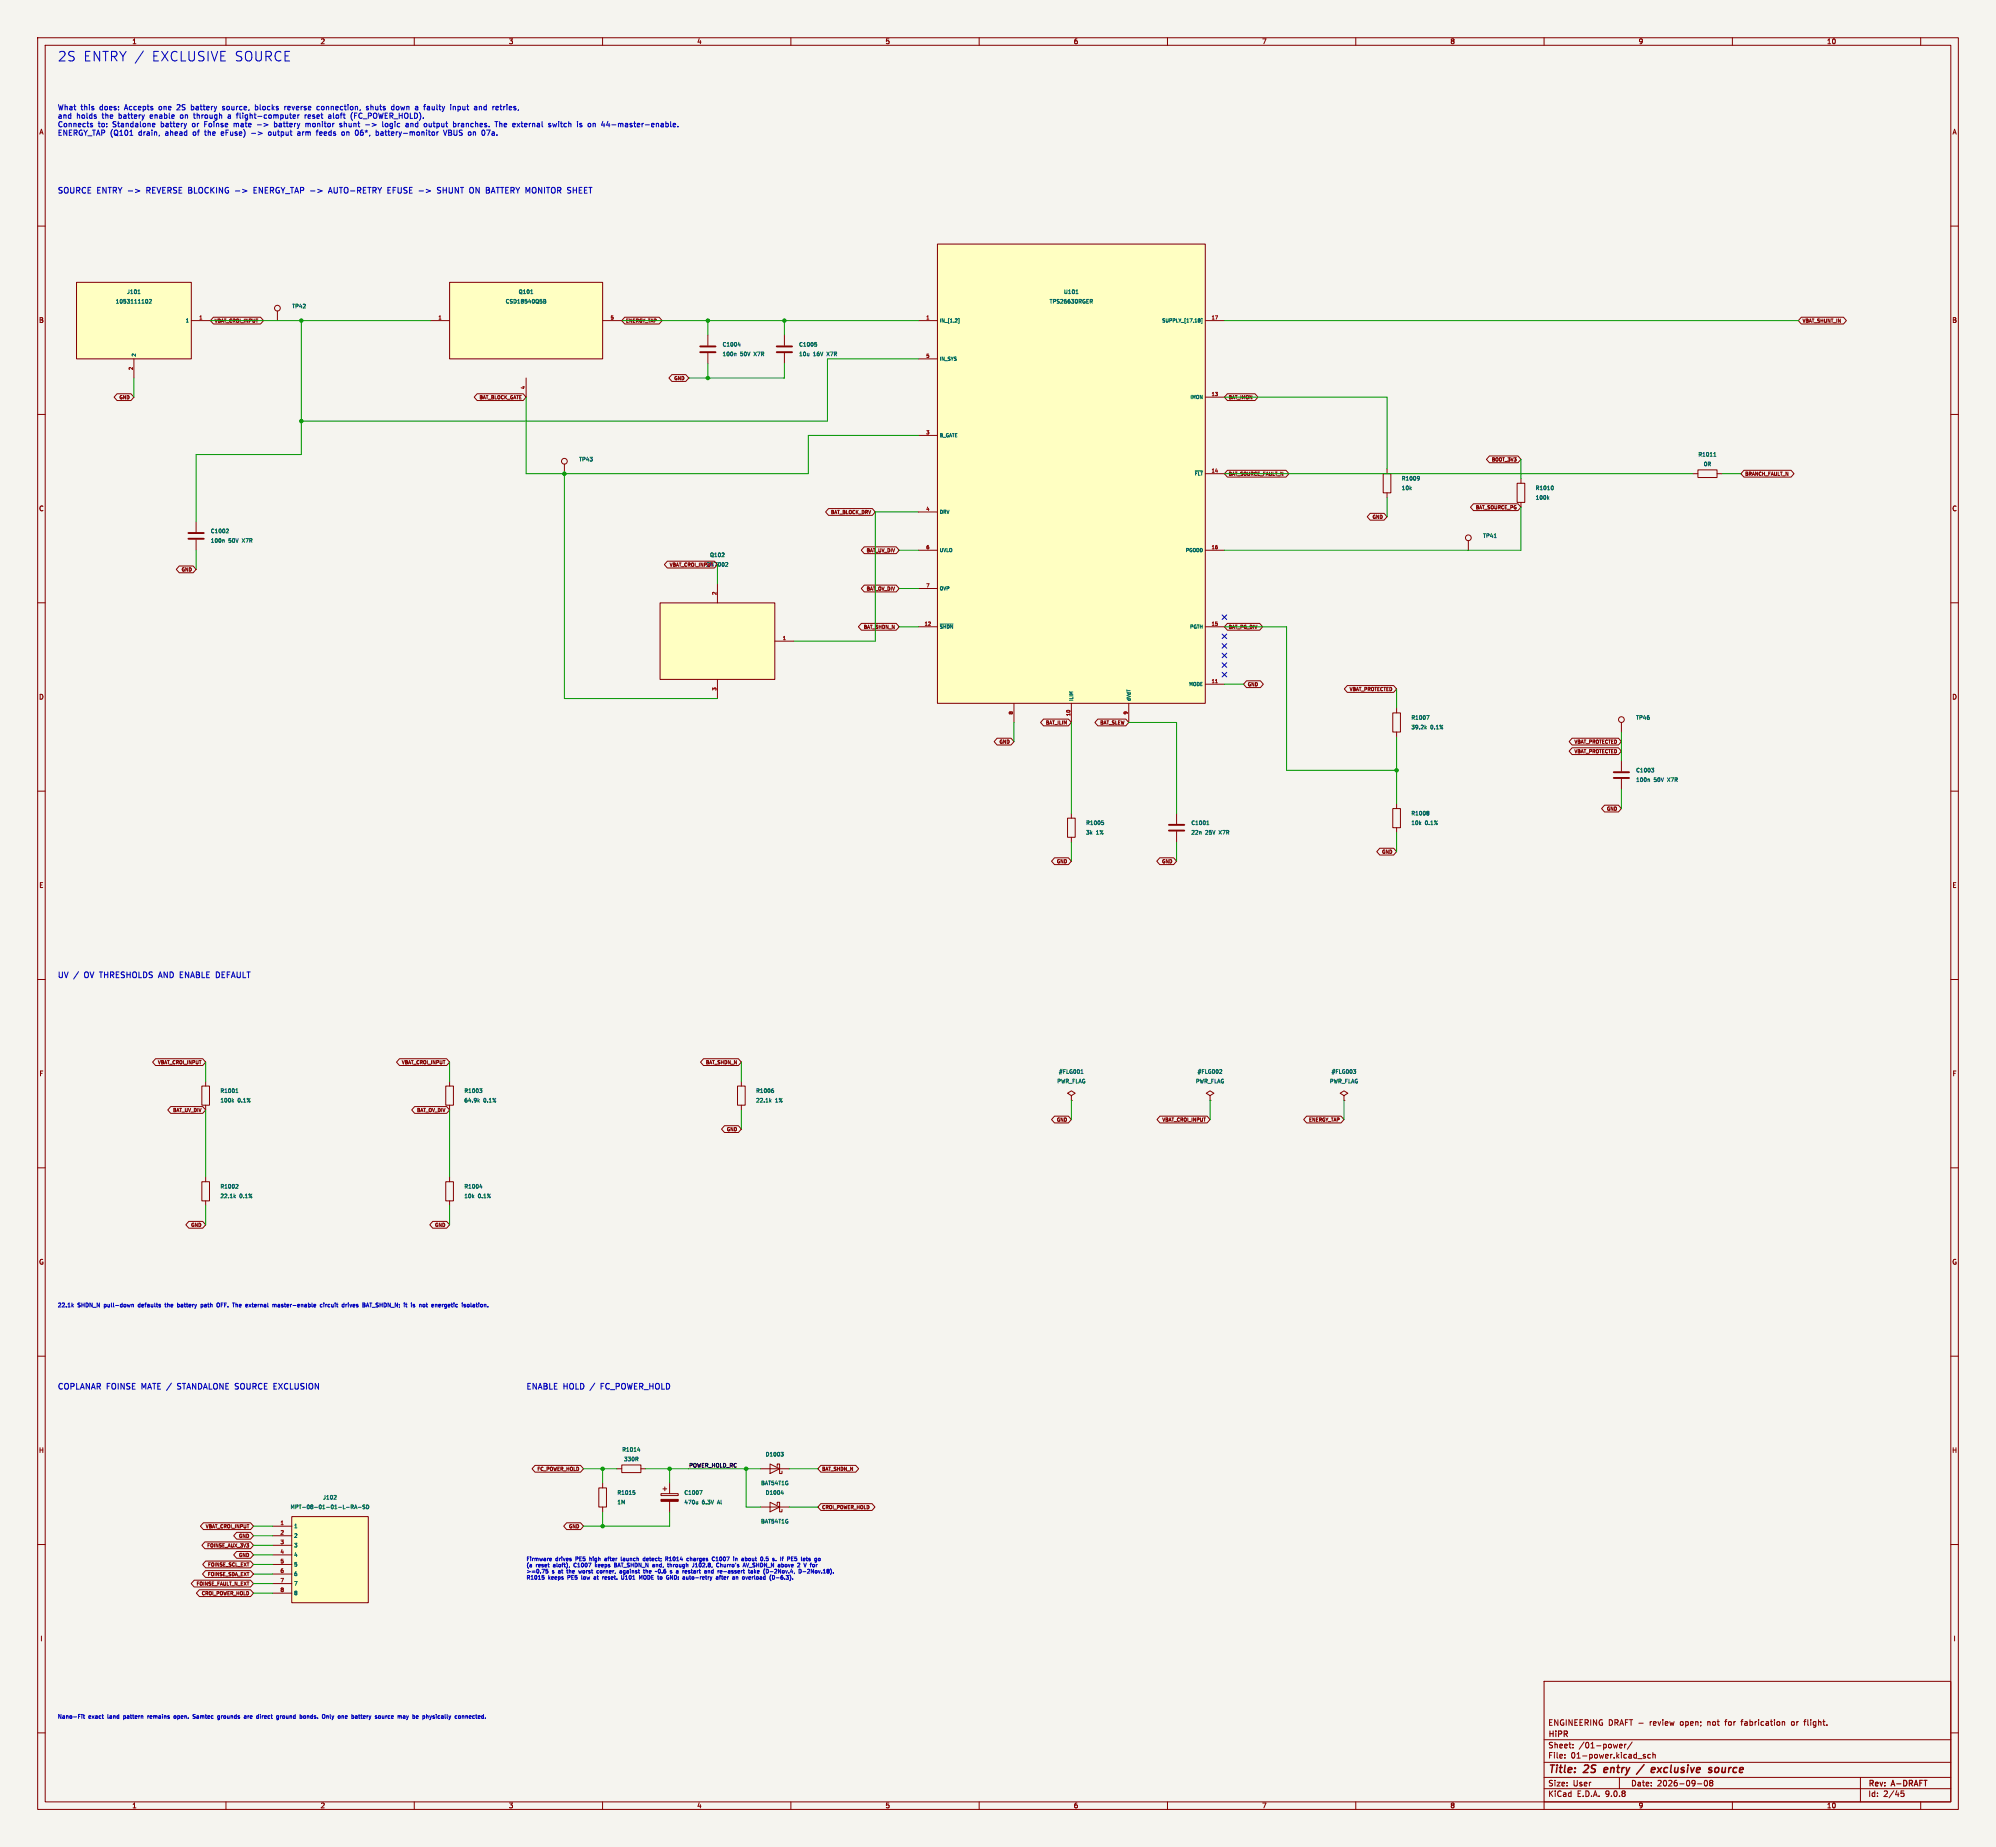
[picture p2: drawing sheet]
<svg xmlns="http://www.w3.org/2000/svg" width="530mm" height="490mm" viewBox="0 0 530 490" stroke-linecap="round" stroke-linejoin="round" font-family="sans-serif">
<defs><g id="words">
<g font-size="3.5" fill="#0000c2">
<text x="15.2" y="16.5">2S ENTRY /</text>
<text x="40" y="16.5">EXCLUSIVE SOURCE</text>
</g>
<g font-size="2.8" fill="#840000">
<text x="411" y="471.2">Title:</text>
<text x="420.7" y="471.2">2S</text>
<text x="426.8" y="471.2">entry</text>
<text x="436.5" y="471.2">/</text>
<text x="441" y="471.2">exclusive</text>
<text x="457" y="471.2">source</text>
</g>
<g font-size="2.1" fill="#0000c2">
<text x="15.2" y="51.6">SOURCE ENTRY -&gt;</text>
<text x="39" y="51.6">REVERSE BLOCKING</text>
<text x="67.9" y="51.6">ENERGY_TAP -&gt;</text>
<text x="88.2" y="51.6">AUTO-RETRY</text>
<text x="103.9" y="51.6">EFUSE -&gt;</text>
<text x="117.4" y="51.6">SHUNT ON BATTERY MONITOR SHEET</text>
<text x="15.2" y="259.8">UV /</text>
<text x="22.4" y="259.8">OV THRESHOLDS AND ENABLE DEFAULT</text>
<text x="15.2" y="369.1">COPLANAR FOINSE MATE /</text>
<text x="47.3" y="369.1">STANDALONE SOURCE EXCLUSION</text>
<text x="139.7" y="369.1">ENABLE HOLD /</text>
<text x="159.6" y="369.1">FC_POWER_HOLD</text>
</g>
<g font-size="2.1" fill="#840000">
<text x="411" y="461.5">HiPR</text>
<text x="411" y="458.3">ENGINEERING DRAFT -</text>
<text x="438.2" y="458.3">review</text>
<text x="446.4" y="458.3">open;</text>
<text x="453.8" y="458.3">not</text>
<text x="458.7" y="458.3">for</text>
<text x="463.1" y="458.3">fabrication</text>
<text x="476.5" y="458.3">or</text>
<text x="480.1" y="458.3">flight.</text>
<text x="411" y="467">File:</text>
<text x="411" y="464.3">Sheet:</text>
<text x="417.1" y="467">01-power.kicad_sch</text>
<text x="419.2" y="464.3">/01-power/</text>
<text x="411" y="477.2">KiCad</text>
<text x="411" y="474.4">Size:</text>
<text x="417.7" y="474.4">User</text>
<text x="418.7" y="477.2">E.D.A.</text>
<text x="426.3" y="477.2">9.0.8</text>
<text x="433" y="474.4">Date:</text>
<text x="440" y="474.4">2026-09-08</text>
<text x="496" y="474.6">Rev:</text>
<text x="496" y="477.2">Id:</text>
<text x="500.1" y="477.2">2/45</text>
<text x="502.4" y="474.6">A-DRAFT</text>
</g>
<g font-size="1.9" fill="#0000c2">
<text x="15.2" y="29.6">What</text>
<text x="21.4" y="29.6">this</text>
<text x="26.5" y="29.6">does:</text>
<text x="33.3" y="29.6">Accepts</text>
<text x="42.5" y="29.6">one</text>
<text x="47.5" y="29.6">2S</text>
<text x="51.4" y="29.6">battery</text>
<text x="59.9" y="29.6">source,</text>
<text x="68.8" y="29.6">blocks</text>
<text x="76.8" y="29.6">reverse</text>
<text x="85.5" y="29.6">connection,</text>
<text x="98.9" y="29.6">shuts</text>
<text x="105.7" y="29.6">down</text>
<text x="112.2" y="29.6">a</text>
<text x="114.7" y="29.6">faulty</text>
<text x="121.9" y="29.6">input</text>
<text x="128.4" y="29.6">and</text>
<text x="133.5" y="29.6">retries,</text>
<text x="15.2" y="31.8">and</text>
<text x="15.2" y="34.1">Connects</text>
<text x="20.3" y="31.8">holds</text>
<text x="26" y="34.1">to:</text>
<text x="27.2" y="31.8">the</text>
<text x="30" y="34.1">Standalone</text>
<text x="31.7" y="31.8">battery</text>
<text x="40.2" y="31.8">enable</text>
<text x="42.9" y="34.1">battery</text>
<text x="48.4" y="31.8">on</text>
<text x="51.4" y="34.1">or</text>
<text x="52.2" y="31.8">through</text>
<text x="54.8" y="34.1">Foinse</text>
<text x="61.4" y="31.8">a</text>
<text x="62.8" y="34.1">mate</text>
<text x="63.9" y="31.8">flight-computer</text>
<text x="69.1" y="34.1">-&gt;</text>
<text x="73.9" y="34.1">battery</text>
<text x="82.2" y="31.8">reset</text>
<text x="82.4" y="34.1">monitor</text>
<text x="88.6" y="31.8">aloft</text>
<text x="91.6" y="34.1">shunt</text>
<text x="94.7" y="31.8">(FC_POWER_HOLD).</text>
<text x="98.6" y="34.1">-&gt;</text>
<text x="103.3" y="34.1">logic</text>
<text x="109.7" y="34.1">and</text>
<text x="114.7" y="34.1">output</text>
<text x="122.6" y="34.1">branches.</text>
<text x="134" y="34.1">The</text>
<text x="138.8" y="34.1">external</text>
<text x="148.5" y="34.1">switch</text>
<text x="156.3" y="34.1">is</text>
<text x="159.3" y="34.1">on</text>
<text x="163.1" y="34.1">44-master-enable.</text>
<text x="15.2" y="36.3">ENERGY_TAP (Q101</text>
<text x="36.9" y="36.3">drain,</text>
<text x="44.1" y="36.3">ahead</text>
<text x="51.6" y="36.3">of</text>
<text x="54.9" y="36.3">the</text>
<text x="59.4" y="36.3">eFuse)</text>
<text x="67.6" y="36.3">-&gt;</text>
<text x="72.3" y="36.3">output</text>
<text x="80.2" y="36.3">arm</text>
<text x="85.5" y="36.3">feeds</text>
<text x="92.3" y="36.3">on</text>
<text x="96.1" y="36.3">06*,</text>
<text x="101.7" y="36.3">battery-monitor</text>
<text x="120" y="36.3">VBUS on</text>
<text x="130.4" y="36.3">07a.</text>
</g>
<g font-size="1.8" fill="#840000">
<text x="35" y="11.9">1</text>
<text x="85" y="11.9">2</text>
<text x="135" y="11.9">3</text>
<text x="185" y="11.9">4</text>
<text x="235" y="11.9">5</text>
<text x="285" y="11.9">6</text>
<text x="335" y="11.9">7</text>
<text x="385" y="11.9">8</text>
<text x="435" y="11.9">9</text>
<text x="485" y="11.9">10</text>
<text x="10.3" y="35.9">A</text>
<text x="518.3" y="35.9">A</text>
<text x="10.3" y="85.9">B</text>
<text x="518.3" y="85.9">B</text>
<text x="10.3" y="135.9">C</text>
<text x="518.3" y="135.9">C</text>
<text x="10.3" y="185.9">D</text>
<text x="518.3" y="185.9">D</text>
<text x="10.3" y="235.9">E</text>
<text x="518.3" y="235.9">E</text>
<text x="10.3" y="285.9">F</text>
<text x="518.3" y="285.9">F</text>
<text x="10.3" y="335.9">G</text>
<text x="518.3" y="335.9">G</text>
<text x="10.2" y="385.9">H</text>
<text x="518.2" y="385.9">H</text>
<text x="10.6" y="435.9">I</text>
<text x="518.6" y="435.9">I</text>
<text x="35" y="480.2">1</text>
<text x="85" y="480.2">2</text>
<text x="135" y="480.2">3</text>
<text x="185" y="480.2">4</text>
<text x="235" y="480.2">5</text>
<text x="285" y="480.2">6</text>
<text x="335" y="480.2">7</text>
<text x="385" y="480.2">8</text>
<text x="435" y="480.2">9</text>
<text x="485" y="480.2">10</text>
</g>
<g font-size="1.5" fill="#0000c2">
<text x="15.2" y="347.2">22.1k</text>
<text x="20.6" y="347.2">SHDN_N</text>
<text x="27.8" y="347.2">pull-down</text>
<text x="37.1" y="347.2">defaults</text>
<text x="44.5" y="347.2">the</text>
<text x="48" y="347.2">battery</text>
<text x="54.5" y="347.2">path</text>
<text x="59" y="347.2">OFF.</text>
<text x="63.5" y="347.2">The</text>
<text x="67.2" y="347.2">external</text>
<text x="74.6" y="347.2">master-enable</text>
<text x="87.5" y="347.2">circuit</text>
<text x="93.5" y="347.2">drives</text>
<text x="99.2" y="347.2">BAT_SHDN_N;</text>
<text x="110.5" y="347.2">it</text>
<text x="112.6" y="347.2">is</text>
<text x="115" y="347.2">not</text>
<text x="118.5" y="347.2">energetic</text>
<text x="126.8" y="347.2">isolation.</text>
<text x="15.2" y="456.5">Nano-Fit</text>
<text x="23.5" y="456.5">exact</text>
<text x="28.8" y="456.5">land</text>
<text x="33.2" y="456.5">pattern</text>
<text x="39.9" y="456.5">remains</text>
<text x="47.1" y="456.5">open.</text>
<text x="52.4" y="456.5">Samtec</text>
<text x="59.2" y="456.5">grounds</text>
<text x="66.5" y="456.5">are</text>
<text x="70.1" y="456.5">direct</text>
<text x="75.6" y="456.5">ground</text>
<text x="82.1" y="456.5">bonds.</text>
<text x="88.3" y="456.5">Only</text>
<text x="92.7" y="456.5">one</text>
<text x="96.6" y="456.5">battery</text>
<text x="103" y="456.5">source</text>
<text x="109.3" y="456.5">may</text>
<text x="113.5" y="456.5">be</text>
<text x="116.4" y="456.5">physically</text>
<text x="125.2" y="456.5">connected.</text>
</g>
<g font-size="1.4" fill="#006464">
<text x="30.6" y="80.8">1053111102</text>
<text x="33.6" y="78.2">J101</text>
<text x="77.4" y="82">TP42</text>
<text x="134.1" y="80.8">CSD18540Q5B</text>
<text x="137.6" y="78.2">Q101</text>
<text x="278.6" y="80.8">TPS26630RGER</text>
<text x="282.4" y="78.2">U101</text>
<text x="191.7" y="94.7">100n</text>
<text x="191.7" y="92.2">C1004</text>
<text x="196.6" y="94.7">50V</text>
<text x="200.4" y="94.7">X7R</text>
<text x="212.1" y="94.7">10u</text>
<text x="212.1" y="92.2">C1005</text>
<text x="215.9" y="94.7">16V</text>
<text x="219.8" y="94.7">X7R</text>
<text x="153.6" y="122.7">TP43</text>
<text x="450.8" y="121.4">R1011</text>
<text x="452.3" y="123.9">0R</text>
<text x="372.1" y="130.3">10k</text>
<text x="372.1" y="127.8">R1009</text>
<text x="407.6" y="130.3">R1010</text>
<text x="407.6" y="132.8">100k</text>
<text x="55.8" y="141.7">C1002</text>
<text x="393.7" y="143">TP41</text>
<text x="55.8" y="144.3">100n</text>
<text x="60.7" y="144.3">50V</text>
<text x="64.5" y="144.3">X7R</text>
<text x="188.4" y="148.1">Q102</text>
<text x="374.6" y="191.3">R1007</text>
<text x="434.3" y="191.3">TP46</text>
<text x="374.6" y="193.8">39.2k</text>
<text x="379.8" y="193.8">0.1%</text>
<text x="434.3" y="207.8">100n</text>
<text x="434.3" y="205.2">C1003</text>
<text x="439.2" y="207.8">50V</text>
<text x="443" y="207.8">X7R</text>
<text x="288.3" y="221.7">3k</text>
<text x="288.3" y="219.2">R1005</text>
<text x="291.1" y="221.7">1%</text>
<text x="316.2" y="221.7">22n</text>
<text x="316.2" y="219.2">C1001</text>
<text x="320.1" y="221.7">25V</text>
<text x="323.9" y="221.7">X7R</text>
<text x="374.6" y="219.2">10k</text>
<text x="374.6" y="216.7">R1008</text>
<text x="378.4" y="219.2">0.1%</text>
<text x="280.6" y="287.8">PWR_FLAG</text>
<text x="281" y="285.2">#FLG001</text>
<text x="317.4" y="287.8">PWR_FLAG</text>
<text x="317.9" y="285.2">#FLG002</text>
<text x="353" y="287.8">PWR_FLAG</text>
<text x="353.4" y="285.2">#FLG003</text>
<text x="58.4" y="292.9">100k</text>
<text x="58.4" y="290.3">R1001</text>
<text x="63.1" y="292.9">0.1%</text>
<text x="123.2" y="292.9">64.9k</text>
<text x="123.2" y="290.3">R1003</text>
<text x="128.4" y="292.9">0.1%</text>
<text x="200.6" y="292.9">22.1k</text>
<text x="200.6" y="290.3">R1006</text>
<text x="205.9" y="292.9">1%</text>
<text x="58.4" y="315.7">R1002</text>
<text x="123.2" y="315.7">R1004</text>
<text x="58.4" y="318.3">22.1k</text>
<text x="63.6" y="318.3">0.1%</text>
<text x="123.2" y="318.3">10k</text>
<text x="126.9" y="318.3">0.1%</text>
<text x="165.1" y="385.6">R1014</text>
<text x="165.6" y="388.1">330R</text>
<text x="203.2" y="386.8">D1003</text>
<text x="201.9" y="394.5">BAT54T1G</text>
<text x="77" y="400.8">MPT-08-01-01-L-RA-SD</text>
<text x="85.7" y="398.3">J102</text>
<text x="163.8" y="399.5">1M</text>
<text x="163.8" y="397">R1015</text>
<text x="181.6" y="397">C1007</text>
<text x="181.6" y="399.5">470u</text>
<text x="186.4" y="399.5">6.3V</text>
<text x="190.7" y="399.5">Al</text>
<text x="203.2" y="397">D1004</text>
<text x="78" y="405.9">1</text>
<text x="201.9" y="404.6">BAT54T1G</text>
<text x="78" y="408.4">2</text>
<text x="78" y="411">3</text>
<text x="78" y="413.5">4</text>
<text x="78" y="416">5</text>
<text x="78" y="418.6">6</text>
<text x="78" y="421.1">7</text>
<text x="78" y="423.7">8</text>
</g>
<text font-size="1.4" fill="#840000" x="187.4" y="150.6">2N7002</text>
<text font-size="1.4" fill="#0f0f0f" x="182.9" y="389.6">POWER_HOLD_RC</text>
<g font-size="1.4" fill="#a90000">
<text x="74.3" y="404.9">1</text>
<text x="74.3" y="407.4">2</text>
<text x="74.3" y="410">3</text>
<text x="74.3" y="412.5">4</text>
<text x="74.3" y="415.1">5</text>
<text x="74.3" y="417.6">6</text>
<text x="74.3" y="420.1">7</text>
<text x="74.3" y="422.7">8</text>
</g>
<g font-size="1.4" fill="#0000c2">
<text x="139.7" y="414.6">Firmware</text>
<text x="139.7" y="416.3">(a</text>
<text x="139.7" y="417.9">&gt;=0.75</text>
<text x="139.7" y="419.5">R1015</text>
<text x="142.3" y="416.3">reset</text>
<text x="145.6" y="419.5">keeps</text>
<text x="146.6" y="417.9">s</text>
<text x="147.1" y="416.3">aloft),</text>
<text x="147.5" y="414.6">drives</text>
<text x="148.5" y="417.9">at</text>
<text x="150.9" y="419.5">PE5</text>
<text x="151" y="417.9">the</text>
<text x="152.8" y="416.3">C1007</text>
<text x="153.1" y="414.6">PE5</text>
<text x="154.4" y="417.9">worst</text>
<text x="154.9" y="419.5">low</text>
<text x="157" y="414.6">high</text>
<text x="158.4" y="419.5">at</text>
<text x="158.8" y="416.3">keeps</text>
<text x="159.5" y="417.9">corner,</text>
<text x="161" y="419.5">reset.</text>
<text x="161.3" y="414.6">after</text>
<text x="164.1" y="416.3">BAT_SHDN_N</text>
<text x="165.8" y="417.9">against</text>
<text x="165.9" y="414.6">launch</text>
<text x="166.2" y="419.5">U101</text>
<text x="171.2" y="419.5">MODE to</text>
<text x="172" y="414.6">detect;</text>
<text x="172.4" y="417.9">the</text>
<text x="174.5" y="416.3">and,</text>
<text x="175.8" y="417.9">~0.6</text>
<text x="178.2" y="414.6">R1014</text>
<text x="178.8" y="416.3">through</text>
<text x="178.9" y="419.5">GND:</text>
<text x="180" y="417.9">s</text>
<text x="181.8" y="417.9">a</text>
<text x="183.6" y="419.5">auto-retry</text>
<text x="183.8" y="417.9">restart</text>
<text x="184.1" y="414.6">charges</text>
<text x="185.6" y="416.3">J102.8,</text>
<text x="189.8" y="417.9">and</text>
<text x="191.1" y="414.6">C1007</text>
<text x="192.3" y="416.3">Churro's</text>
<text x="192.7" y="419.5">after</text>
<text x="193.6" y="417.9">re-assert</text>
<text x="197" y="414.6">in</text>
<text x="197.3" y="419.5">an</text>
<text x="199.4" y="414.6">about</text>
<text x="199.6" y="416.3">AV_SHDN_N</text>
<text x="200.1" y="419.5">overload</text>
<text x="202" y="417.9">take</text>
<text x="204.7" y="414.6">0.5</text>
<text x="206.3" y="417.9">(D-2Nov.4,</text>
<text x="207.7" y="419.5">(D-6.3).</text>
<text x="208.2" y="414.6">s.</text>
<text x="209.1" y="416.3">above</text>
<text x="210.5" y="414.6">If</text>
<text x="212.6" y="414.6">PE5</text>
<text x="214.5" y="416.3">2</text>
<text x="215.9" y="417.9">D-2Nov.18).</text>
<text x="216.5" y="414.6">lets</text>
<text x="216.5" y="416.3">V for</text>
</g>
<g font-size="1.3" fill="#006464">
<text x="49.2" y="85.8">1</text>
<text x="249.4" y="85.8">IN_[1,2]</text>
<text x="308.4" y="85.8">SUPPLY_[17,18]</text>
<text x="36.2" y="94.8" transform="rotate(-90 36.2 94.8)">2</text>
<text x="249.4" y="96">IN_SYS</text>
<text x="315.9" y="106.1">IMON</text>
<text x="249.4" y="116.3">B_GATE</text>
<text x="317.1" y="126.4">~{FLT}</text>
<text x="249.4" y="136.6">DRV</text>
<text x="249.4" y="146.8">UVLO</text>
<text x="314.7" y="146.8">PGOOD</text>
<text x="249.4" y="156.9">OVP</text>
<text x="249.4" y="167.1">~{SHDN}</text>
<text x="315.8" y="167.1">PGTH</text>
<text x="315.6" y="182.3">MODE</text>
<text x="285.2" y="186.2" transform="rotate(-90 285.2 186.2)">ILIM</text>
<text x="300.4" y="186.2" transform="rotate(-90 300.4 186.2)">dVdT</text>
</g>
<g font-size="1.3" fill="#a90000">
<text x="52.8" y="84.9">1</text>
<text x="116.3" y="84.9">1</text>
<text x="162" y="84.9">5</text>
<text x="245.8" y="84.9">1</text>
<text x="321.6" y="84.9">17</text>
<text x="245.8" y="95">5</text>
<text x="35.3" y="98.4" transform="rotate(-90 35.3 98.4)">2</text>
<text x="139.4" y="103.5" transform="rotate(-90 139.4 103.5)">4</text>
<text x="321.6" y="105.2">13</text>
<text x="245.8" y="115.3">3</text>
<text x="321.6" y="125.5">14</text>
<text x="245.8" y="135.7">4</text>
<text x="245.8" y="145.8">6</text>
<text x="321.6" y="145.8">16</text>
<text x="245.8" y="156">7</text>
<text x="190.2" y="158.1" transform="rotate(-90 190.2 158.1)">2</text>
<text x="245.4" y="166.1">12</text>
<text x="321.6" y="166.1">15</text>
<text x="207.7" y="169.9">1</text>
<text x="190.2" y="183.5" transform="rotate(-90 190.2 183.5)">3</text>
<text x="321.6" y="181.4">11</text>
<text x="269" y="189.8" transform="rotate(-90 269 189.8)">8</text>
<text x="284.2" y="190.2" transform="rotate(-90 284.2 190.2)">10</text>
<text x="299.5" y="189.8" transform="rotate(-90 299.5 189.8)">9</text>
</g>
<g font-size="1.3" fill="#840000">
<text x="56.9" y="85.9">VBAT_CROI_INPUT</text>
<text x="166.1" y="85.9">ENERGY_TAP</text>
<text x="478.5" y="85.9">VBAT_SHUNT_IN</text>
<text x="178.8" y="101.1">GND</text>
<text x="31.5" y="106.2">GND</text>
<text x="127.1" y="106.2">BAT_BLOCK_GATE</text>
<text x="326.1" y="106.2">BAT_IMON</text>
<text x="395.9" y="122.7">BOOT_3V3</text>
<text x="326.1" y="126.5">BAT_SOURCE_FAULT_N</text>
<text x="463.3" y="126.5">BRANCH_FAULT_N</text>
<text x="220.4" y="136.7">BAT_BLOCK_DRV</text>
<text x="364.3" y="137.9">GND</text>
<text x="391.7" y="135.4">BAT_SOURCE_PG</text>
<text x="229.9" y="146.8">BAT_UV_DIV</text>
<text x="48" y="151.9">GND</text>
<text x="177.6" y="150.6">VBAT_CROI_INPUT</text>
<text x="229.9" y="157">BAT_OV_DIV</text>
<text x="229.2" y="167.1">BAT_SHDN_N</text>
<text x="326.1" y="167.1">BAT_PG_DIV</text>
<text x="331.2" y="182.4">GND</text>
<text x="358.2" y="183.6">VBAT_PROTECTED</text>
<text x="265.2" y="197.6">GND</text>
<text x="277.5" y="192.5">BAT_ILIM</text>
<text x="292" y="192.5">BAT_SLEW</text>
<text x="417.9" y="197.6">VBAT_PROTECTED</text>
<text x="417.9" y="200.2">VBAT_PROTECTED</text>
<text x="426.5" y="215.4">GND</text>
<text x="366.8" y="226.8">GND</text>
<text x="280.4" y="229.4">GND</text>
<text x="308.4" y="229.4">GND</text>
<text x="41.7" y="282.7">VBAT_CROI_INPUT</text>
<text x="106.5" y="282.7">VBAT_CROI_INPUT</text>
<text x="187.2" y="282.7">BAT_SHDN_N</text>
<text x="45.8" y="295.4">BAT_UV_DIV</text>
<text x="110.5" y="295.4">BAT_OV_DIV</text>
<text x="280.4" y="297.9">GND</text>
<text x="308.4" y="297.9">VBAT_CROI_INPUT</text>
<text x="347.4" y="297.9">ENERGY_TAP</text>
<text x="192.8" y="300.5">GND</text>
<text x="50.6" y="325.9">GND</text>
<text x="115.3" y="325.9">GND</text>
<text x="142.5" y="390.7">FC_POWER_HOLD</text>
<text x="218.2" y="390.7">BAT_SHDN_N</text>
<text x="218.2" y="400.8">CROI_POWER_HOLD</text>
<text x="54.4" y="405.9">VBAT_CROI_INPUT</text>
<text x="150.9" y="405.9">GND</text>
<text x="54.8" y="411">FOINSE_AUX_3V3</text>
<text x="63.3" y="408.4">GND</text>
<text x="63.3" y="413.5">GND</text>
<text x="55" y="418.6">FOINSE_SDA_EXT</text>
<text x="55" y="416.1">FOINSE_SCL_EXT</text>
<text x="52" y="421.1">FOINSE_FAULT_N_EXT</text>
<text x="53.4" y="423.7">CROI_POWER_HOLD</text>
</g>
</g></defs>
<path d="M0 0h530v490.3h-530z" fill="#f5f4ef" stroke="#f5f4ef" stroke-width=".27"/>
<g fill="none" stroke="#840000" stroke-width=".27">
<path d="M10 10h510v470.3h-510zM12 12h506v466.3h-506zM60 10v2M110 10v2M160 10v2M210 10v2M260 10v2M310 10v2M360 10v2M410 10v2M460 10v2M510 10v2"/>
<path d="M10 60h2M518 60h2M10 110h2M518 110h2M10 160h2M518 160h2M10 210h2M518 210h2M10 260h2M518 260h2M10 310h2M518 310h2"/>
<path d="M10 360h2M518 360h2M175.5 396.5h4.6v.5h-4.6zM176 395.2h1M176.5 394.7v1.1M177.8 393.7v2.8M177.8 398.5v2.8M10 410h2M518 410h2M410 446.3h108v32h-108zM462.2 457h.6M473.3 457.1h.5l.1 .9"/>
<path d="M476 457l-.3 .3v.4l.3 .3M479 457h.5M479.5 456.5l-.3 .2v1.3M10 460h2M60 478.3v2M110 478.3v2M160 478.3v2M210 478.3v2M260 478.3v2M310 478.3v2M360 478.3v2M410 478.3v2"/>
<path d="M410 474.8h108M410 471.8h108M410 467.8h108M410 461.8h108M415.5 466.6v.1M415.5 465.8v.1M417.7 463.9v.1M417.7 463.1v.1M430 471.8v3M430 463.5l.7-.1v-.3l-.5-.1-.2 .2 .1 .8h.6M431.4 463v1M431.8 463l-.4 .3"/>
<path d="M433.4 462.5l-1.3 1.9M436.9 465.8l-.4-.1-.2 .2 .1 .3 .5 .1v.4h-.6M438.2 465.8l-.4-.1-.3 .3 .2 .7h.5M438.9 465.9l.6-.1v.9M438.9 465.2v1.5M450.7 473.6h1.2M452.7 472.8l.2-.2a.8 .8 0 0 1 .5 .8 .8 .8 0 0 1-.5 .7l-.4-.5zM454.2 473.3l-.2-.3 .2-.4 .6 .3-.3 .4M454.2 473.3l-.2 .3 .2 .5 .6-.3-.3-.5M454.2 473.3h.3M460 478.3v2M494 471.8v6.5"/>
<path d="M505.5 475.4h-.7l-.1 .7h.8v.7l-.2 .1-.6-.1M510 478.3v2M518 460h2"/>
</g>
<path d="M426.1 469.3l-.2 1 .2 .2M426.9 469.7l-1 .2M436.6 468.5l-2.1 2.5M438.6 469.3l.6-.1 .3 .5-1 .2M439.3 470.5h-.6M440.2 469.2l.9 1.3M441.2 469.2l-1.2 1.3M456.3 469.3l-.5-.1-.3 .2-.2 .8 .3 .3 .6-.1" fill="none" stroke="#840000" stroke-width=".4"/>
<path d="M175.5 398h4.6v.5h-4.6z" fill="#840000" stroke="#840000" stroke-width=".27"/>
<path d="M185.3 398.6v.7M185.3 399.2l-.3 .1M185.8 395.7h.6l-.4 1" fill="none" stroke="#006464" stroke-width=".27"/>
<path d="M119.4 75h40.6v20.3h-40.6z" fill="#ffffc2"/>
<g fill="none" stroke="#840000" stroke-width=".27">
<path d="M119.4 75h40.6v20.3h-40.6zM114.3 85.1h5.1M160 85.1h5.1M139.7 100.4v5M430.5 191.8v2.5M283.5 217.2h2v5.1h-2zM284.5 215.9v1.3M284.5 222.3v1.2M201.9 389.9h7.6M204.5 398.8l2.5 1.3-2.5 1.2zM204.5 388.6l2.5 1.3-2.5 1.3zM206.4 399.4v-.6h.6v2.5h.6v-.6"/>
<path d="M206.4 389.3v-.7h.6v2.6h.6v-.7M201.9 400.1h7.6"/>
<circle cx="430.5" cy="191" r=".76"/>
</g>
<path d="M140.9 78h.6M144.4 79.5l.5 .2-.2 .3 .2 .3-.1 .2h-.4zM144.4 80h.3M292.5 217.9h.5M292.6 218.3l.5 .2-.1 .3-.4 .1M207.4 385.5h.6l-.3 .4 .2 .1M207.4 396.4h.6M207.9 396v.7M207.9 386h.1M207.9 386v.5l-.4 .1" fill="none" stroke="#006464" stroke-width=".27"/>
<path d="M248.9 64.8h71.1v121.9h-71.1z" fill="#ffffc2"/>
<g fill="none" stroke="#840000" stroke-width=".27">
<path d="M248.9 64.8h71.1v121.9h-71.1zM243.8 85.1h5.1M243.8 95.3h5.1M320 85.1h5.1M243.8 115.6h5.1M320 105.4h5.1M243.8 135.9h5.1M320 125.8h5.1M243.8 146.1h5.1M243.8 156.2h5.1M320 146.1h5.1M243.8 166.4h5.1"/>
<path d="M320 166.4h5.1M269.2 186.7v5.1M284.5 186.7v5.1M299.7 186.7v5.1M320 181.6h5.1M369.8 189.3h2.1v5h-2.1zM370.8 188v1.3M370.8 194.3v1.3M369.8 214.7h2.1v5h-2.1zM370.8 213.4v1.3M370.8 219.7v1.3M430.5 202v2.7"/>
<path d="M430.5 206.8v2.8M118.4 288.3h2v5.1h-2zM119.4 287v1.3M119.4 293.4v1.3M195.8 288.3h2.1v5.1h-2.1zM196.8 287v1.3M196.8 293.4v1.3M356.9 290.9l1-.7-1-.6-1 .6 1 .7v1.2M356.9 292.1h.1M159 395h2v5.1h-2zM160 393.7v1.3M163.8 389.9h1.3"/>
<path d="M165.1 388.9h5.1v2h-5.1zM170.2 389.9h1.2M160 400.1v1.2"/>
</g>
<g fill="none" stroke="#006464" stroke-width=".27">
<path d="M285.7 78h.6M285.9 77.1l.1-.2v1.1M289.5 79.5l.6 .2-.1 .3h-.5M254.5 84.5h.2v1.3h-.2M289.7 80l.4 .5M318.2 85h.1M318.2 84.7h.4l-.1 .3M318.3 85h.2M318.3 85h-.1M318.5 85l.1 .4-.4 .1M319 84.5h.2v1.3h-.2M317.3 125h2"/>
<path d="M249.6 165.7h3.5M378.5 193.1l.3 .4M378.8 192.8l-.4 .4M378.8 190h.7l-.5 1M379 215.4l.4 .2-.2 .2M379 215.8h.2M379.2 215.8l.2 .4-.4 .2M437.7 206.8l.3 .2v.5M438.5 203.9h.6l-.3 .4 .2 .1M439 204.4h.1M439.1 204.4v.5l-.5 .1M127 292.2l.3 .4"/>
<path d="M127.3 291.9l-.4 .4M127.3 289h.7l-.4 .4 .3 .1 .1 .4-.5 .1M204.5 292.2l.3 .4M204.8 291.9l-.4 .4M205.1 289.4l.3 .2v.3l-.3 .1M205.2 289h.1M359.4 283.9h.6l-.3 .4 .2 .1 .1 .4-.5 .2M168.1 395.7h.5M168.2 396.1h.3M168.5 396.1l.1 .1M168.6 396.2v.4l-.4 .1M169.1 387.4l.3 .4"/>
<path d="M169.3 385h.6M169.4 386.9v.4M169.8 384.6v.7"/>
</g>
<path d="M322.8 181.3h.5" fill="none" stroke="#a90000" stroke-width=".27"/>
<path d="M428.5 205h4.1M428.5 206.5h4.1" fill="none" stroke="#840000" stroke-width=".51"/>
<path d="M77.5 402.6h20.3v22.9h-20.3z" fill="#ffffc2"/>
<g fill="none" stroke="#840000" stroke-width=".27">
<path d="M73.7 82.6v2.5M188 88.9v2.8M188 93.7v2.8M208.3 88.9v2.8M208.3 93.7v2.8M52.1 138.5v2.7M149.9 123.2v2.6M367.3 125.8h2v5h-2zM368.3 124.5v1.3M368.3 130.8v1.3M402.8 128.3h2.1v5.1h-2.1zM403.9 127v1.3"/>
<path d="M403.9 133.4v1.2M449.6 125.8h1.2M450.8 124.7h5.1v2.1h-5.1zM455.9 125.8h1.3M52.1 143.3v2.8M389.9 143.5v2.6M312.4 215.9v2.8M312.4 220.7v2.8M53.6 288.3h2v5.1h-2zM54.6 287v1.3M54.6 293.4v1.3M284.5 290.9l1-.7-1-.6-1 .6 1 .7v1.2"/>
<path d="M284.5 292.1h.1M321.3 290.9l1-.7-1-.6-1 .6 1 .7v1.2M321.3 292.1h.1M53.6 313.7h2v5.1h-2zM54.6 312.4v1.3M54.6 318.8v1.3M118.4 313.7h2v5.1h-2zM119.4 312.4v1.3M119.4 318.8v1.3M72.4 405.2h5.1M72.4 407.7h5.1M72.4 410.2h5.1"/>
<path d="M72.4 412.8h5.1M72.4 415.3h5.1M72.4 417.9h5.1M77.5 402.6h20.3v22.9h-20.3zM72.4 420.4h5.1M72.4 422.9h5.1"/>
<circle cx="73.7" cy="81.8" r=".76"/>
<circle cx="149.9" cy="122.5" r=".76"/>
<circle cx="389.9" cy="142.8" r=".76"/>
</g>
<g fill="none" stroke="#006464" stroke-width=".27">
<path d="M195.1 93.8l.3 .1v.6M196 91.6h.6M196.5 91.2v.7M216.3 90.9h.5M216.4 91.3l.5 .2-.1 .4h-.4M376.5 126.5l.4 .2-.1 .5-.2 .3M376.9 126.9l-.4 .2M411 132.2l.3 .4M411.3 131.9l-.4 .4M412.2 129a.64 .64 0 0 1 0 1M455.1 121.1h.5M455.2 120.4l.1-.3v1"/>
<path d="M59.3 143.3l.2 .2v.5M60.2 140.4l.4 .1 .1 .2-.7 .8h.7M396.7 142.7h.6M320.4 218.9h.6M320.5 218.2l.2-.3v1M61.8 292.2l.2 .4M62 291.9l-.3 .4M62.6 290h.6M62.7 289.3l.2-.3v1M287 285h.6M287.1 284.2l.2-.3v1.1M324 283.9l.3 .1 .1 .2-.6 .8h.6"/>
<path d="M62.2 317.6l.3 .4M62.5 317.3l-.4 .4M62.8 314.4l.3 .1 .1 .2-.6 .7h.6M127.4 315.1h.6M127.9 314.8v.6M89.1 397l.1 .4-.6 .6h.7M96.9 399.6l-.4-.1-.2 .2 .6 .4v.3l-.6 .1M97.4 399.5a.51 .51 0 0 1 .5 .5 .51 .51 0 0 1-.5 .5zM92 400.1h.8M93.2 400.1l.5-.1 .1-.4-.6-.1v1M93.5 400.1l.3 .4M94.1 400.5l.4-1 .3 1"/>
<path d="M94.2 400.2h.5M95.1 400.1h.8"/>
</g>
<path d="M185.9 92h4.1M185.9 93.5h4.1M206.2 92h4.1M206.2 93.5h4.1M50 141.5h4.1M50 143h4.1M310.4 219h4.1M310.4 220.5h4.1" fill="none" stroke="#840000" stroke-width=".51"/>
<path d="M175.3 160h30.4v20.4h-30.4z" fill="#ffffc2"/>
<path d="M190.5 155v5M175.3 160h30.4v20.4h-30.4zM205.7 170.2h5.1M190.5 180.4v5" fill="none" stroke="#840000" stroke-width=".27"/>
<path d="M191.7 147.8h.6M192.2 146.9v.3M192.7 149.4l.4-.1 .2 .3-.7 .7h.7" fill="none" stroke="#006464" stroke-width=".27"/>
<path d="M20.3 75h30.5v20.3h-30.5z" fill="#ffffc2"/>
<g fill="none" stroke="#840000" stroke-width=".27">
<path d="M20.3 75h30.5v20.3h-30.5zM35.6 95.3v5.1M50.8 85.1h5.1M56.7 84.2h12.5l.8 .9-.8 .9h-12.5l-.8-.9zM165.9 84.2h9.1l.8 .9-.8 .9h-9.1l-.8-.9zM178.4 99.5h3.7l.8 .9-.8 .9h-3.7l-.8-.9zM478.3 84.2h11.2l.8 .9-.8 .9h-11.2l-.8-.9zM31.1 104.5h3.7l.8 .9-.8 .9h-3.7l-.8-.9zM126.7 104.5h12.2l.8 .9-.8 .9h-12.2l-.8-.9zM325.9 104.5h7.3l.8 .9-.8 .9h-7.3l-.8-.9zM220 135h11.6l.8 .9-.8 .9h-11.6l-.8-.9zM325.9 124.9h15.6l.8 .9-.8 .9h-15.6l-.8-.9z"/>
<path d="M363.8 136.3h3.7l.8 .9-.8 .9h-3.7l-.8-.9zM391.2 133.7h11.9l.8 .9-.8 .9h-11.9l-.7-.9zM395.5 121h7.6l.8 .9-.8 .9h-7.6l-.8-.9zM463.1 124.9h12.5l.8 .9-.8 .9h-12.5l-.8-.9zM47.6 150.3h3.7l.8 .9-.8 .9h-3.7l-.8-.9zM177.2 149h12.5l.8 .9-.8 .9h-12.5l-.8-.9zM229.5 155.3h8.5l.8 .9-.8 .9h-8.5l-.8-.9zM229.5 145.2h8.5l.8 .9-.8 .9h-8.5l-.8-.9zM228.7 165.5h9.3l.8 .9-.8 .9h-9.3l-.8-.9zM325.9 165.5h8.6l.8 .9-.8 .9h-8.6l-.8-.9zM264.8 196h3.7l.7 .9-.7 .9h-3.7l-.8-.9zM277.1 190.9h6.6l.8 .9-.8 .9h-6.6l-.8-.9z"/>
<path d="M291.5 190.9h7.4l.8 .9-.8 .9h-7.4l-.8-.9zM331 180.7h3.7l.8 .9-.8 .9h-3.7l-.8-.9zM357.7 182h12.4l.7 .9-.7 .9h-12.4l-.7-.9zM417.4 198.5h12.3l.8 .9-.8 .9h-12.3l-.7-.9zM417.4 196h12.3l.8 .9-.8 .9h-12.3l-.7-.9zM426.1 213.8h3.6l.8 .9-.8 .9h-3.6l-.8-.9zM280 227.7h3.7l.8 .9-.8 .9h-3.7l-.8-.9zM307.9 227.7h3.7l.8 .9-.8 .9h-3.7l-.7-.9zM366.4 225.2h3.7l.7 .9-.7 .9h-3.7l-.8-.9zM41.3 281.1h12.5l.8 .9-.8 .9h-12.5l-.8-.9zM45.3 293.8h8.5l.8 .9-.8 .9h-8.5l-.8-.9zM106.1 281.1h12.5l.8 .9-.8 .9h-12.5l-.8-.9z"/>
<path d="M110.1 293.8h8.5l.8 .9-.8 .9h-8.5l-.8-.9zM186.8 281.1h9.3l.7 .9-.7 .9h-9.3l-.8-.9zM192.4 298.8h3.7l.7 .9-.7 .9h-3.7l-.8-.9zM280 296.3h3.7l.8 .9-.8 .9h-3.7l-.8-.9zM308 296.3h12.5l.8 .9-.8 .9h-12.5l-.8-.9zM347 296.3h9.1l.8 .9-.8 .9h-9.1l-.8-.9zM50.1 324.2h3.7l.8 .9-.8 .9h-3.7l-.8-.9zM114.9 324.2h3.7l.8 .9-.8 .9h-3.7l-.8-.9zM142.1 389h12.1l.7 .9-.7 .9h-12.1l-.8-.9zM218 389h9.2l.8 .9-.8 .9h-9.2l-.8-.9zM218 399.2h13.5l.8 .9-.8 .9h-13.5l-.8-.9zM51.6 419.5h14.9l.8 .9-.8 .9h-14.9l-.8-.9z"/>
<path d="M54 404.3h12.5l.8 .9-.8 .9h-12.5l-.8-.9zM54.4 409.3h12.1l.8 .9-.8 .9h-12.1l-.8-.9zM54.6 417h11.9l.8 .9-.8 .9h-11.9l-.8-.9zM54.6 414.4h11.9l.8 .9-.8 .9h-11.9l-.8-.9zM62.8 406.8h3.7l.8 .9-.8 .9h-3.7l-.8-.9zM62.8 411.9h3.7l.8 .9-.8 .9h-3.7l-.8-.9zM150.5 404.3h3.7l.7 .9-.7 .9h-3.7l-.8-.9zM52.9 422h13.6l.8 .9-.8 .9h-13.6l-.8-.9z"/>
</g>
<path d="M36.6 78h.6M36.8 77.1l.1-.2v1.1M38.8 79.5h.1a.49 .49 0 0 1 .4 .5 .49 .49 0 0 1-.5 .4M39.6 79.6l.4-.1 .2 .3-.6 .7h.6" fill="none" stroke="#006464" stroke-width=".27"/>
<g fill="none" stroke="#009600" stroke-width=".27">
<path d="M55.9 85.1h58.4M80 85.1v35.6h-27.9v17.8M165.1 85.1h78.7M188 85.1v3.8M188 96.5v3.9M208.3 96.5v3.9h-25.4M208.3 85.1v3.8M243.8 95.3h-24.1v16.5h-139.7M325.1 85.1h152.4M35.6 100.4v5M139.7 105.4v20.4h74.9v-10.2h29.2M325.1 105.4h43.2v19.1"/>
<path d="M149.9 125.8v59.6h40.6M243.8 135.9h-11.4v34.3h-21.6M325.1 125.8h124.5M368.3 132.1v5.1M403.9 134.6v11.5h-78.8M403.9 121.9v5.1M457.2 125.8h5.1M52.1 146.1v5.1M190.5 149.9v5.1M238.8 146.1h5M238.8 156.2h5M238.8 166.4h5"/>
<path d="M325.1 166.4h16.5v38.1h29.2M269.2 191.8v5.1M284.5 191.8v24.1M299.7 191.8h12.7v24.1M325.1 181.6h5.1M370.8 182.9v5.1M370.8 195.6v17.8M430.5 194.3v7.7M430.5 209.6v5.1M284.5 223.5v5.1M312.4 223.5v5.1M370.8 221v5.1"/>
<path d="M54.6 282v5M54.6 294.7v17.7M119.4 282v5M119.4 294.7v17.7M196.8 282v5M196.8 294.7v5M284.5 292.1v5.1M321.3 292.1v5.1M356.9 292.1v5.1M54.6 320.1v5M119.4 320.1v5M154.9 389.9h8.9"/>
<path d="M160 389.9v3.8M171.4 389.9h30.5M177.8 389.9v3.8M198.1 389.9v10.2h3.8M209.5 389.9h7.7M67.3 405.2h5.1M67.3 412.8h5.1M67.3 407.7h5.1M67.3 410.2h5.1M67.3 415.3h5.1M67.3 417.9h5.1M160 401.3v3.9"/>
<path d="M177.8 401.3v3.9h-22.9M209.5 400.1h7.7M67.3 420.4h5.1M67.3 422.9h5.1"/>
</g>
<path d="M324.5 163.2l1.2 1.3M324.5 170.9l1.2 1.2M324.5 168.3l1.2 1.2M324.5 178.5l1.2 1.2M324.5 175.9l1.2 1.3M324.5 173.4l1.2 1.2M325.7 163.2l-1.2 1.3M325.7 170.9l-1.2 1.2M325.7 168.3l-1.2 1.2M325.7 178.5l-1.2 1.2M325.7 175.9l-1.2 1.3M325.7 173.4l-1.2 1.2" fill="none" stroke="#000084" stroke-width=".27"/>
<g fill="none" stroke="#0000c2" stroke-width=".27">
<path d="M38.1 13.5l-2.2 3.3M24.1 33.1l.4 .2 .1 .2-.2 .2-.4-.1M24.1 32.8h.4M25.5 31v.4M34.5 35.9h.8M38.3 30.5l-.3 .9M40.5 33.2l.6-.1v-.3l-.4-.1-.2 .2v.7h.6M42.3 35.9l-.1 .2M49.5 32.7l-.3 1M50.8 27.8v1.4M50.8 29.1l.1 .1M50.9 28.2l-.1 .1"/>
<path d="M58.9 35l-.2 .2v.5l.2 .2M59.1 29.1l.4 .1M59.4 35.3l-.7 .2M59.5 28.2l-.4 .2 .4 .3M60.7 30.5l-.1 .1M61.1 30.9l-.6 .2 .1 .3h.5M62.1 32.7v1M62.3 32.7l-.2 .2M66.8 35.4h1.1M67.8 29.1h.5M67.8 28.3h.5M67.8 27.8v1.4"/>
<path d="M68.3 33.1h1.1M71.7 35l-.4 .3v.5l.4 .1M72.9 32.3v1.4M72.9 33.6h.5M75.6 28.2v1M76 28.2l-.4 .3M77.8 31l.7-.2-.1-.2-.4-.1-.2 .2 .1 .7h.5M79.1 30.5v.9M79.5 30.5l-.4 .3M79.6 35.1l.1 .1M79.7 35.3l-.7 .3 .2 .3h.5M81 30.5v.9"/>
<path d="M81.2 32.9l.4-.2 .2 .2M81.2 32.7v1M81.4 30.5l-.4 .3M81.8 32.9v.8M81.9 32.8l-.1 .1M83.9 35h.6M84.8 28.3l-.4-.1-.3 .3 .2 .6h.5M87.4 30.5l-.1 .1M87.7 30.5l.2 .2v.7M87.9 30.8l-.7 .3 .2 .3h.5M90.7 32.8l-.3-.1-.2 .2 .1 .2 .4 .2v.3h-.5M90.8 35.1l.4-.1 .3 .3-.2 .6-.5-.1"/>
<path d="M93.3 30.4v1l.3 .6M94.1 30.7h.5M94.1 30v1.4M95 34.7l.1 .4-.1 .7M97.1 33.1h1M97.8 28.3l-.3-.1-.2 .2v.2l.5 .2v.3h-.5M100 35l.5 .3v.5l-.5 .1M101.3 35l-.2 .1M101.3 35.4l-.2 .2 .2 .3M101.6 32.3v1.2l.2 .2M102.3 32.9v.6l.6 .1M104.1 29.1h.5"/>
<path d="M104.1 28.3h.5M104.6 27.8v1.4M108.3 32.8l.1 .9M108.4 33.6l-.5 .1M108.4 33.1h-.5M110.9 28.3v.9M110.9 29.1l-.1 .1M110.9 28.6h-.1M113 27.8l-.3 .2M113.9 28.2l.2 .2M113.9 32.7v.8l.2 .2M114.1 29.1l-.5 .1"/>
<path d="M114.1 28.6h-.5M116 35v.9M116.1 35.1l-.1 .2M117.7 34.5l.5 1.4 .5-1.4M119.1 34.5v1.4h.6M119.1 35.2h.5M120.3 28.4l.6-.1v.9M120.3 28.2v1M120.5 32.7l.6 .3-.1 .5-.5 .2M121.7 32.7v1M122.1 32.7l-.4 .3M127.3 28.2v1"/>
<path d="M127.8 28.3l-.5 .1M130.1 34.5l-.6 1.4M131.4 32.3h.8M131.8 32.3v1.4M132.1 28.2l.2 .4-.6 .1M132.3 29.1l-.2 .1M132.7 32.9l.5-.1 .1 .9M132.7 32.3v1.4M132.7 28.2h.6M137.3 32.7l.7 1M138 32.7l-.7 1M146.2 33.3v.3"/>
<path d="M146.7 32.7l.3 1 .3-.7 .2 .7 .3-1M154.3 33.2l.2 .2-.2 .3M154.3 32.7l.2 .1M160.1 32.2l-.4 1M161.4 32.2l-.3 1M180 33.5v.2M36 50.3l1.1 .4-1.1 .4M62.5 50.7h1.2M64.4 50.3l1.2 .4-1.2 .4M87.3 50.8h.8M87.7 49.7l-.5 1.6M103 50.5h.5"/>
<path d="M103.7 49.7h-.7v1.6h.7M116.1 51.2h.8M116.8 49.7l-.5 .1-.2 .4 .8 .4M20.9 258l-1.4 1.9M19.2 346.6l.3 .4M19.5 346.3l-.4 .4M34.6 346.3l-.2 .7M35 346.3v.7M35 346.4l.4-.1v.7M43.7 346.3h.4M43.9 345.9l.1 1.1M47.1 346.3h.3l.2 .2"/>
<path d="M47.1 345.9v1.1M47.6 346.8l-.2 .2-.3-.1M53.4 346.3h.3l.2 .2-.1 .4h-.4M53.4 346.3v1M57.7 346h.4l.2 .3-.1 .5-.5 .1M62.7 346.3h.3M66.1 346.3l.5 .7M66.6 346.3l-.5 .7M72.7 346.3l.2 .1M72.9 346.4l.4-.1v.7M72.9 346.4v.6M73.8 346.3h.4"/>
<path d="M74.2 346.6l-.4 .1v.2l.4 .1M85.5 346.3h-.3l-.2 .2 .1 .4h.4M85.9 346h.1M86 346h.1M86 346.3v.7M86.5 346.3v.7M86.8 346.3l-.3 .2M91.8 346.3v.7M92.1 346.3l-.3 .2M92.4 346h.1M92.5 346h.1M92.5 346.3v.7"/>
<path d="M92.9 346.3l.2 .7M97.6 345.9l.3 1.1M98.1 345.9h.6M98.4 345.9v1.1M109.7 346.9h.4M110.1 346.3l-.4 .1 .4 .3M111.5 346.3l.3 .1v.6M117.7 346.3l-.2 .1M118.1 346.4v.5M125 346.8l.2 .2M125.6 346.3h.4v.7M126 346.5l-.5 .2 .2 .3 .3-.1"/>
<path d="M126.4 346.3h.4M144.3 418.6l.2 .2-.2 .4M144.6 416.6l-.4 1M144.9 417.5l.5 .1M145 416.6l-.1 .5 .5-.1 .1 .5M145.5 417.5l-.1 .1M146 414.3h.4M146 413.7h.3l.1 .2-.5 .1M151.2 415.9v.1M151.2 416l-.1 .1M152.4 415.2v.5M153.6 416.9l.2 .7 .2-.5"/>
<path d="M154.5 418.2v1M156.6 413.3v1M156.6 413.7v.1M158 418.6h-.3M158.1 418.9l-.4 .1v.2h.4M158.1 415v1M158.2 415.6l.3 .4M158.5 415.3l-.4 .4M158.5 417v.5l.5 .1M160.2 418.6l-.2 .2M160.9 413.7h-.3M160.9 414l-.3 .1v.2h.3"/>
<path d="M163.2 415v1l.5-.2M163.2 415.4h.3M163.5 415.4l.2 .2M163.7 415.1l-.2 .3M164.6 417h.4l.1 .6M165 413.3l.1 1M165.1 417.2l-.5 .2 .1 .2h.4M165.1 418.2v.9l.1 .1 .4-.1v-.9M165.5 414v.3M169.8 418.2l.3 .8 .4-.8v1M170.8 416.9h.4M171 416.6v.9l.2 .1"/>
<path d="M171.2 413.7l-.4 .2 .1 .4h.3M171.2 413.3v1M171.5 416.6v1M171.9 417h-.4M174.8 416.8v.2M175.3 416.8l-.1 .8h-.3l-.1-.4M176.8 413.9l.4-.1 .1-.4-.5-.1v1M177 413.9l.3 .4M177.7 414.3h.6M177.9 415v1M177.9 413.5l-.2 .1M178 418.2l.6 1"/>
<path d="M178.3 415.3l-.4 .1M181.3 416.9v.7M181.4 417l-.1 .1M182.8 413.7h.1M182.9 414.3h-.1M183.1 418.6h.3M183.1 417.3l.1 .1-.1 .2M183.3 413.3v1M183.7 413.7l-.4 .1M184.2 415v.7l-.3 .3M184.6 416h.6M184.9 415v1"/>
<path d="M188.3 416.9l.2 .7M189.1 416.9l-.2 .5 .5 .2M189.3 416.9l.1 .1M189.5 413.3l.2 .1M189.7 414.2l-.2 .1M190.1 414.3h.6M190.1 413.6l.3-.3v1M190.2 418.6h.4v.6M190.6 415h.1M190.6 418.8l-.4 .2 .1 .2h.3M190.9 415.9l-.3 .1M191 418.6h.4"/>
<path d="M191.1 418.4v.8M191.3 415.4l.4-.1 .1 .7M191.3 415v1M191.6 418.6h.4M191.7 418.2v.9l.3 .1M192.1 417.2h.8M195.7 413.7v.6M198.1 415l.4 1 .3-1M198.9 416.1h.8M199.1 413.7l-.3 .2v.3l.3 .1M199.2 418.6l.1 .2-.5 .1M199.3 419.2h-.1"/>
<path d="M199.5 416.9l.3 .2v.5M199.8 417.6h-.3M199.8 417.2h-.3M200.3 416.6v1M200.4 417.2l.3 .4M200.7 416.9l-.4 .4M201.6 417.1l-.2-.2-.3 .2v.5h.4M201.6 417.2l-.5 .1M204 413.3h-.5l-.1 .5h.5l.1 .4h-.6M204.5 417.2h.8M206.1 418.9h.8M206.2 417l-.6 .6h.7"/>
<path d="M207.3 413.3v1M207.6 413.7h.4M208 413.3l-.2 .1M208.5 415.8l.3 .2M208.8 415.3l-.3 .2M209.6 413.8v-.4l-.5-.1v1M213.2 417.2h.8M213.4 415l.4 1 .3-1M214.9 416.7v.3l-.5 .6h.6M215.4 417.6v-1l.6 1M216.1 415.3l-.3 .2v.4l.3 .1M20.8 455.1h.5"/>
<path d="M21.7 455.1v.1M21.7 455.5v.7M22.1 455.5h.4M22.2 455.1v.9l.3 .2M39.2 455.5v.7M39.5 455.5l-.3 .2M46.7 455.6l-.3-.1-.2 .2 .1 .4h.4M51.8 455.2h-.5a.44 .44 0 0 0 .5 .6l-.1 .3h-.5M57.8 456.1h.5M57.8 456.5h.4M58.2 456.4v.1M58.3 455.5l-.1 .9"/>
<path d="M58.3 455.5l-.5 .1M64.9 455.5h.4v.7M64.9 456.1h.4M65.3 455.7l-.4 .1M65.8 455.5v.7M66.1 455.5l-.3 .2M68.6 455.1v1.1M69.1 455.1v.1M69.1 455.5v.7M74.4 455.5v.7M74.7 455.5l-.3 .2M75.2 455.5l-.2 .2 .2 .5"/>
<path d="M80.6 455.7l.2-.2 .3 .2-.1 .4-.4-.1M81.6 455.5v.7M81.6 455.5v.1M86.8 455.5h.3l.1 .7M87.7 455.1l.1 1.1M91.7 455.5h.3l.2 .2-.5 .1M91.7 456.1h.4M93.4 455.1v1.1M95.3 455.1v.9M95.8 455.5h.4M95.9 455.1v.9l.3 .2M101.5 456l.4 .1"/>
<path d="M101.9 455.5v.7M102.4 455.5v.7M102.6 455.5l-.2 .2M107.9 455.5l.3 .7M108 456.5h-.1M108.1 456.4l-.1 .1M108.2 456.2l-.1 .2M108.4 455.5l-.2 .7M109.6 455.1v1.1M112.4 455.5l.4 .2-.1 .4-.3 .1M115.8 455.1v.1M115.8 455.5v.7"/>
<path d="M123.7 455.6l.4-.1v.7M123.7 455.5v.7M124.9 455.5l-.3 .1v.5l.3 .1M125.1 455.7l-.5 .1"/>
</g>
<g fill="#009600" stroke="#009600" stroke-width=".27">
<circle cx="208.3" cy="85.1" r=".46"/>
<circle cx="188" cy="85.1" r=".46"/>
<circle cx="188" cy="100.4" r=".46"/>
<circle cx="160" cy="405.2" r=".46"/>
<circle cx="198.1" cy="389.9" r=".46"/>
<circle cx="160" cy="389.9" r=".46"/>
<circle cx="177.8" cy="389.9" r=".46"/>
<circle cx="370.8" cy="204.5" r=".46"/>
<circle cx="149.9" cy="125.8" r=".46"/>
<circle cx="80" cy="111.8" r=".46"/>
<circle cx="80" cy="85.1" r=".46"/>
</g>
<use href="#words"/>
</svg>
